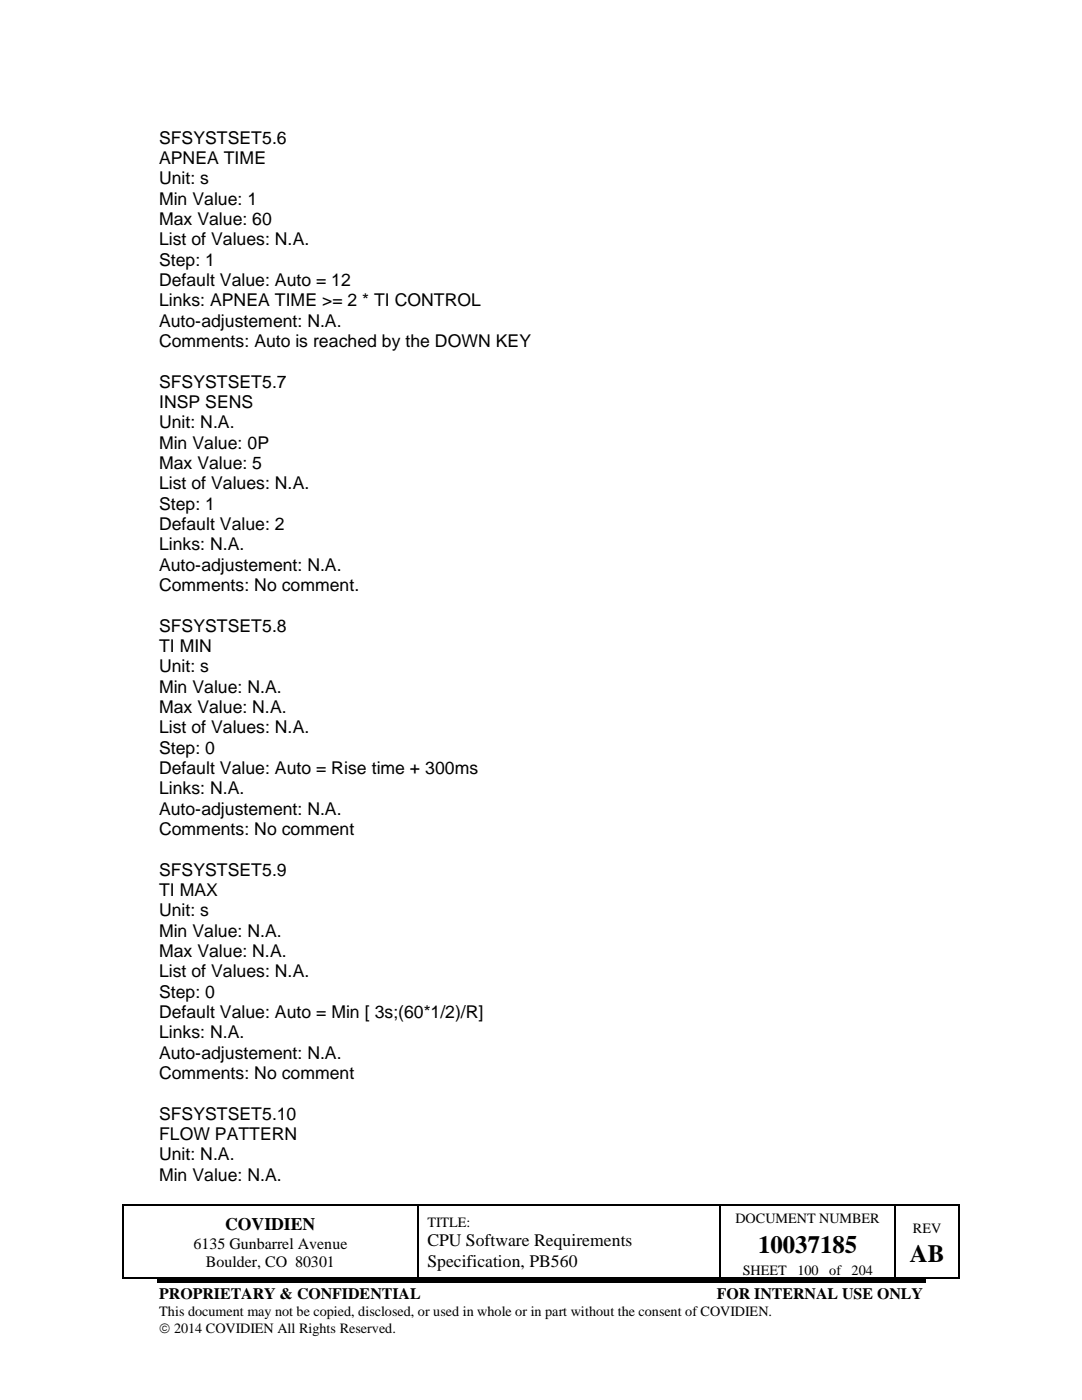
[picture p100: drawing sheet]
<svg xmlns="http://www.w3.org/2000/svg" width="216mm" height="279mm" viewBox="0 0 216 279" stroke-linecap="round" stroke-linejoin="round" font-family="sans-serif">
<defs><g id="words">
<g font-size="5">
<text x="151.3" y="250">10037185</text>
<text x="181.6" y="251.9">AB</text>
</g>
<g font-size="3.5">
<text x="31.8" y="28.7">SFSYSTSET5.6</text>
<text x="31.8" y="32.8">APNEA TIME</text>
<text x="31.8" y="36.8">Unit: s</text>
<text x="31.8" y="40.9">Min Value: 1</text>
<text x="31.8" y="44.9">Max Value: 60</text>
<text x="31.8" y="49">List of Values: N.A.</text>
<text x="31.8" y="53.1">Step: 1</text>
<text x="31.8" y="57.1">Default Value: Auto = 12</text>
<text x="31.8" y="61.1">Links: APNEA TIME &gt;= 2 * TI CONTROL</text>
<text x="31.8" y="65.2">Auto-adjustement: N.A.</text>
<text x="31.8" y="69.3">Comments: Auto is reached by the DOWN KEY</text>
<text x="31.8" y="77.4">SFSYSTSET5.7</text>
<text x="31.8" y="81.5">INSP SENS</text>
<text x="31.8" y="85.5">Unit: N.A.</text>
<text x="31.8" y="89.5">Min Value: 0P</text>
<text x="31.8" y="93.6">Max Value: 5</text>
<text x="31.8" y="97.7">List of Values: N.A.</text>
<text x="31.8" y="101.7">Step: 1</text>
<text x="31.8" y="105.8">Default Value: 2</text>
<text x="31.8" y="109.8">Links: N.A.</text>
<text x="31.8" y="113.9">Auto-adjustement: N.A.</text>
<text x="31.8" y="118">Comments: No comment.</text>
<text x="31.8" y="126.1">SFSYSTSET5.8</text>
<text x="31.8" y="130.1">TI MIN</text>
<text x="31.8" y="134.2">Unit: s</text>
<text x="31.8" y="138.2">Min Value: N.A.</text>
<text x="31.8" y="142.3">Max Value: N.A.</text>
<text x="31.8" y="146.4">List of Values: N.A.</text>
<text x="31.8" y="150.4">Step: 0</text>
<text x="31.8" y="154.5">Default Value: Auto = Rise time + 300ms</text>
<text x="31.8" y="158.5">Links: N.A.</text>
<text x="31.8" y="162.6">Auto-adjustement: N.A.</text>
<text x="31.8" y="166.6">Comments: No comment</text>
<text x="31.8" y="174.8">SFSYSTSET5.9</text>
<text x="31.8" y="178.8">TI MAX</text>
<text x="31.8" y="182.9">Unit: s</text>
<text x="31.8" y="186.9">Min Value: N.A.</text>
<text x="31.8" y="191">Max Value: N.A.</text>
<text x="31.8" y="195.1">List of Values: N.A.</text>
<text x="31.8" y="199.1">Step: 0</text>
<text x="31.8" y="203.1">Default Value: Auto = Min [ 3s;(60*1/2)/R]</text>
<text x="31.8" y="207.2">Links: N.A.</text>
<text x="31.8" y="211.3">Auto-adjustement: N.A.</text>
<text x="31.8" y="215.3">Comments: No comment</text>
<text x="31.8" y="223.4">SFSYSTSET5.10</text>
<text x="31.8" y="227.5">FLOW PATTERN</text>
<text x="31.8" y="231.6">Unit: N.A.</text>
<text x="31.8" y="235.6">Min Value: N.A.</text>
<text x="44.9" y="245.4">COVIDIEN</text>
<text x="85.3" y="248.7">CPU Software Requirements</text>
<text x="85.3" y="252.8">Specification, PB560</text>
</g>
<g font-size="3.2">
<text x="38.6" y="249.2">6135 Gunbarrel Avenue</text>
<text x="41.1" y="252.8">Boulder, CO 80301</text>
<text x="31.8" y="259.3">PROPRIETARY &amp; CONFIDENTIAL</text>
<text x="143" y="259.3">FOR INTERNAL USE ONLY</text>
</g>
<g font-size="2.8">
<text x="85.3" y="244.8">TITLE:</text>
<text x="146.8" y="244">DOCUMENT NUMBER</text>
<text x="182.2" y="246">REV</text>
<text x="148.2" y="254.4">SHEET</text>
<text x="159.1" y="254.4">100</text>
<text x="165.5" y="254.4">of 204</text>
<text x="31.8" y="262.7">This document may not be copied, disclosed, or used in whole or in part without the consent of COVIDIEN.</text>
<text x="31.8" y="266.1">© 2014 COVIDIEN All Rights Reserved.</text>
</g>
</g></defs>
<g fill="#000">
<path d="M24.5 240.4h.2v.3h-.2z" fill-rule="evenodd"/>
<path d="M24.5 240.4h.2v.3h-.2z" fill-rule="evenodd"/>
<path d="M24.5 255h.2v.2h-.2z" fill-rule="evenodd"/>
<path d="M24.5 255h.2v.2h-.2z" fill-rule="evenodd"/>
<path d="M31.3 255.3h153.4v.7h-153.4z" fill-rule="evenodd"/>
<path d="M83.2 240.4h.3v.3h-.3z" fill-rule="evenodd"/>
<path d="M83.2 255h.3v.2h-.3z" fill-rule="evenodd"/>
<path d="M143.6 240.4h.2v.3h-.2z" fill-rule="evenodd"/>
<path d="M143.6 255h.2v.2h-.2z" fill-rule="evenodd"/>
<path d="M178.5 240.4h.3v.3h-.3z" fill-rule="evenodd"/>
<path d="M178.5 255h.3v.2h-.3z" fill-rule="evenodd"/>
<path d="M191.2 240.4h.3v.3h-.3z" fill-rule="evenodd"/>
<path d="M191.2 240.4h.3v.3h-.3z" fill-rule="evenodd"/>
<path d="M191.2 255h.3v.2h-.3z" fill-rule="evenodd"/>
<path d="M191.2 255h.3v.2h-.3z" fill-rule="evenodd"/>
</g>
<g fill="none" stroke="#000" stroke-width=".25">
<path d="M24.6 240.7v14.3M24.7 240.5h58.5M24.7 255.1h58.5M83.4 240.7v14.3M83.5 240.5h60.1M83.5 255.1h60.1M143.7 240.7v14.3M143.8 240.5h34.7M143.8 255.1h34.7M178.6 240.7v14.3M178.8 240.5h12.4M178.8 255.1h12.4"/>
<path d="M191.3 240.7v14.3"/>
</g>
<use href="#words"/>
</svg>
